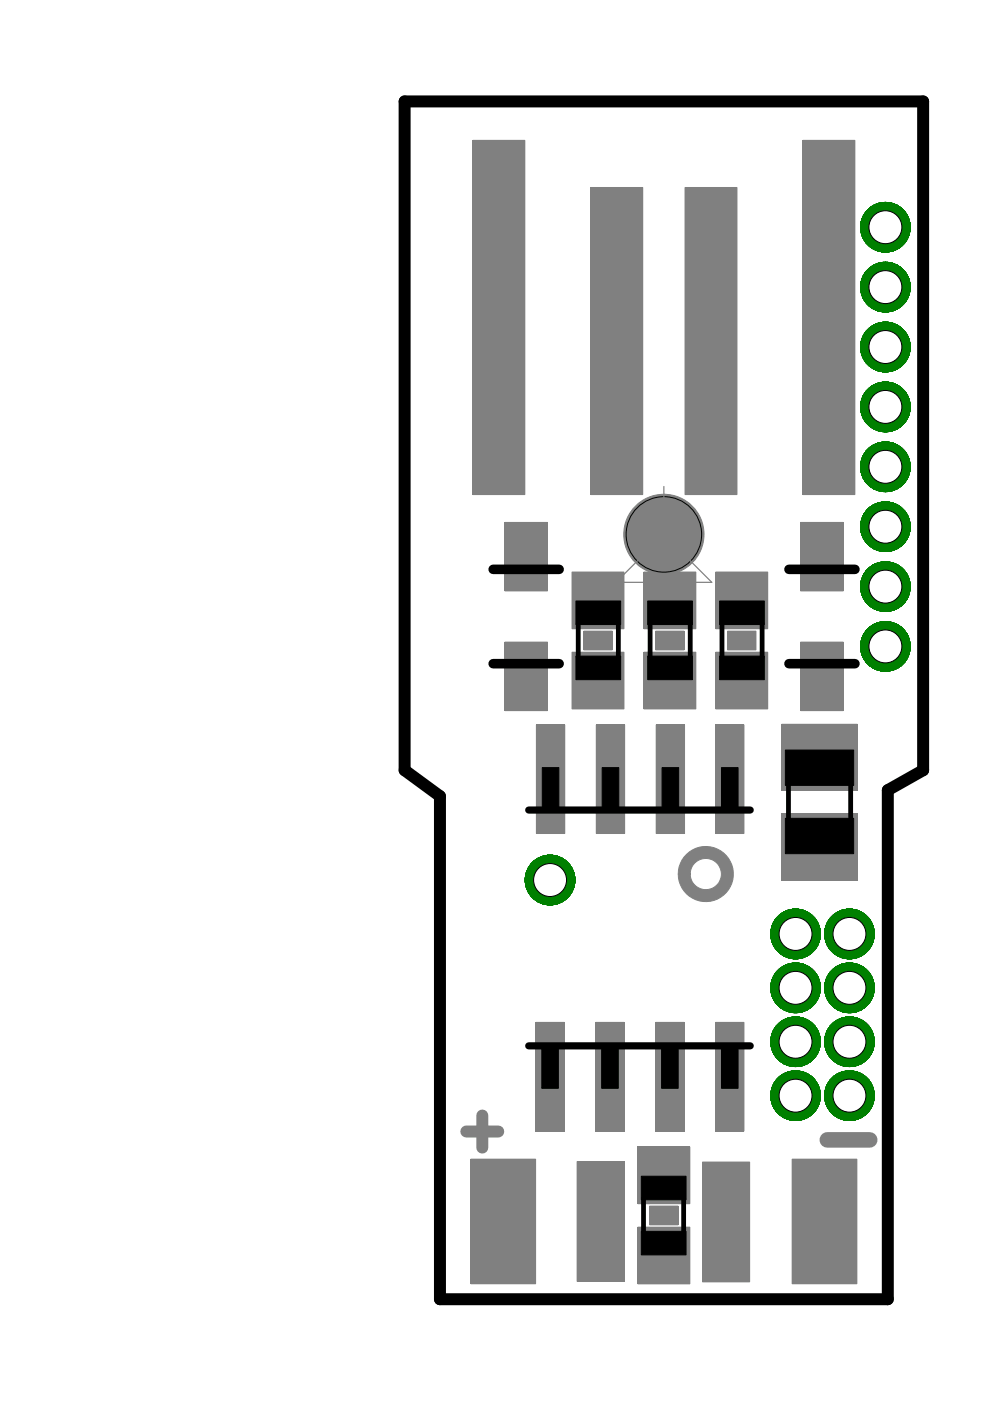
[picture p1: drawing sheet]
<svg xmlns="http://www.w3.org/2000/svg" width="210mm" height="297mm" viewBox="0 0 210 297" stroke-linecap="round" stroke-linejoin="round" font-family="sans-serif">
<circle cx="116.6" cy="186.6" r="5.2" fill="#008000" stroke="#008000" stroke-width=".21"/>
<circle cx="116.6" cy="186.6" r="3.5" fill="#fff" stroke="#000" stroke-width=".21"/>
<circle cx="187.7" cy="48.2" r="5.2" fill="#008000" stroke="#008000" stroke-width=".21"/>
<circle cx="187.7" cy="48.2" r="3.5" fill="#fff" stroke="#000" stroke-width=".21"/>
<circle cx="187.7" cy="60.9" r="5.2" fill="#008000" stroke="#008000" stroke-width=".21"/>
<circle cx="187.7" cy="60.9" r="3.5" fill="#fff" stroke="#000" stroke-width=".21"/>
<circle cx="187.7" cy="73.6" r="5.2" fill="#008000" stroke="#008000" stroke-width=".21"/>
<circle cx="187.7" cy="73.6" r="3.5" fill="#fff" stroke="#000" stroke-width=".21"/>
<circle cx="187.7" cy="86.3" r="5.2" fill="#008000" stroke="#008000" stroke-width=".21"/>
<circle cx="187.7" cy="86.3" r="3.5" fill="#fff" stroke="#000" stroke-width=".21"/>
<circle cx="187.7" cy="99" r="5.2" fill="#008000" stroke="#008000" stroke-width=".21"/>
<circle cx="187.7" cy="99" r="3.5" fill="#fff" stroke="#000" stroke-width=".21"/>
<circle cx="187.7" cy="111.7" r="5.2" fill="#008000" stroke="#008000" stroke-width=".21"/>
<circle cx="187.7" cy="111.7" r="3.5" fill="#fff" stroke="#000" stroke-width=".21"/>
<circle cx="187.7" cy="124.4" r="5.2" fill="#008000" stroke="#008000" stroke-width=".21"/>
<circle cx="187.7" cy="124.4" r="3.5" fill="#fff" stroke="#000" stroke-width=".21"/>
<circle cx="180.1" cy="232.3" r="5.2" fill="#008000" stroke="#008000" stroke-width=".21"/>
<circle cx="180.1" cy="232.3" r="3.5" fill="#fff" stroke="#000" stroke-width=".21"/>
<circle cx="168.7" cy="232.3" r="5.2" fill="#008000" stroke="#008000" stroke-width=".21"/>
<circle cx="168.7" cy="232.3" r="3.5" fill="#fff" stroke="#000" stroke-width=".21"/>
<circle cx="168.7" cy="220.9" r="5.2" fill="#008000" stroke="#008000" stroke-width=".21"/>
<circle cx="168.7" cy="220.9" r="3.5" fill="#fff" stroke="#000" stroke-width=".21"/>
<circle cx="180.1" cy="220.9" r="5.2" fill="#008000" stroke="#008000" stroke-width=".21"/>
<circle cx="180.1" cy="220.9" r="3.5" fill="#fff" stroke="#000" stroke-width=".21"/>
<circle cx="180.1" cy="209.4" r="5.2" fill="#008000" stroke="#008000" stroke-width=".21"/>
<circle cx="180.1" cy="209.4" r="3.5" fill="#fff" stroke="#000" stroke-width=".21"/>
<circle cx="168.7" cy="209.4" r="5.2" fill="#008000" stroke="#008000" stroke-width=".21"/>
<circle cx="168.7" cy="209.4" r="3.5" fill="#fff" stroke="#000" stroke-width=".21"/>
<circle cx="180.1" cy="198" r="5.2" fill="#008000" stroke="#008000" stroke-width=".21"/>
<circle cx="180.1" cy="198" r="3.5" fill="#fff" stroke="#000" stroke-width=".21"/>
<circle cx="168.7" cy="198" r="5.2" fill="#008000" stroke="#008000" stroke-width=".21"/>
<circle cx="168.7" cy="198" r="3.5" fill="#fff" stroke="#000" stroke-width=".21"/>
<circle cx="187.7" cy="137.1" r="5.2" fill="#008000" stroke="#008000" stroke-width=".21"/>
<circle cx="187.7" cy="137.1" r="3.5" fill="#fff" stroke="#000" stroke-width=".21"/>
<circle cx="116.6" cy="186.6" r="5.2" fill="#008000" stroke="#008000" stroke-width=".21"/>
<circle cx="116.6" cy="186.6" r="3.5" fill="#fff" stroke="#000" stroke-width=".21"/>
<circle cx="187.7" cy="48.2" r="5.2" fill="#008000" stroke="#008000" stroke-width=".21"/>
<circle cx="187.7" cy="48.2" r="3.5" fill="#fff" stroke="#000" stroke-width=".21"/>
<circle cx="187.7" cy="60.9" r="5.2" fill="#008000" stroke="#008000" stroke-width=".21"/>
<circle cx="187.7" cy="60.9" r="3.5" fill="#fff" stroke="#000" stroke-width=".21"/>
<circle cx="187.7" cy="73.6" r="5.2" fill="#008000" stroke="#008000" stroke-width=".21"/>
<circle cx="187.7" cy="73.6" r="3.5" fill="#fff" stroke="#000" stroke-width=".21"/>
<circle cx="187.7" cy="86.3" r="5.2" fill="#008000" stroke="#008000" stroke-width=".21"/>
<circle cx="187.7" cy="86.3" r="3.5" fill="#fff" stroke="#000" stroke-width=".21"/>
<circle cx="187.7" cy="99" r="5.2" fill="#008000" stroke="#008000" stroke-width=".21"/>
<circle cx="187.7" cy="99" r="3.5" fill="#fff" stroke="#000" stroke-width=".21"/>
<circle cx="187.7" cy="111.7" r="5.2" fill="#008000" stroke="#008000" stroke-width=".21"/>
<circle cx="187.7" cy="111.7" r="3.5" fill="#fff" stroke="#000" stroke-width=".21"/>
<circle cx="187.7" cy="124.4" r="5.2" fill="#008000" stroke="#008000" stroke-width=".21"/>
<circle cx="187.7" cy="124.4" r="3.5" fill="#fff" stroke="#000" stroke-width=".21"/>
<circle cx="180.1" cy="232.3" r="5.2" fill="#008000" stroke="#008000" stroke-width=".21"/>
<circle cx="180.1" cy="232.3" r="3.5" fill="#fff" stroke="#000" stroke-width=".21"/>
<circle cx="168.7" cy="232.3" r="5.2" fill="#008000" stroke="#008000" stroke-width=".21"/>
<circle cx="168.7" cy="232.3" r="3.5" fill="#fff" stroke="#000" stroke-width=".21"/>
<circle cx="168.7" cy="220.9" r="5.2" fill="#008000" stroke="#008000" stroke-width=".21"/>
<circle cx="168.7" cy="220.9" r="3.5" fill="#fff" stroke="#000" stroke-width=".21"/>
<circle cx="180.1" cy="220.9" r="5.2" fill="#008000" stroke="#008000" stroke-width=".21"/>
<circle cx="180.1" cy="220.9" r="3.5" fill="#fff" stroke="#000" stroke-width=".21"/>
<circle cx="180.1" cy="209.4" r="5.2" fill="#008000" stroke="#008000" stroke-width=".21"/>
<circle cx="180.1" cy="209.4" r="3.5" fill="#fff" stroke="#000" stroke-width=".21"/>
<circle cx="168.7" cy="209.4" r="5.2" fill="#008000" stroke="#008000" stroke-width=".21"/>
<circle cx="168.7" cy="209.4" r="3.5" fill="#fff" stroke="#000" stroke-width=".21"/>
<circle cx="180.1" cy="198" r="5.2" fill="#008000" stroke="#008000" stroke-width=".21"/>
<circle cx="180.1" cy="198" r="3.5" fill="#fff" stroke="#000" stroke-width=".21"/>
<circle cx="168.7" cy="198" r="5.2" fill="#008000" stroke="#008000" stroke-width=".21"/>
<circle cx="168.7" cy="198" r="3.5" fill="#fff" stroke="#000" stroke-width=".21"/>
<circle cx="187.7" cy="137.1" r="5.2" fill="#008000" stroke="#008000" stroke-width=".21"/>
<circle cx="187.7" cy="137.1" r="3.5" fill="#fff" stroke="#000" stroke-width=".21"/>
<circle cx="116.6" cy="186.6" r="5.2" fill="#008000" stroke="#008000" stroke-width=".21"/>
<circle cx="116.6" cy="186.6" r="3.5" fill="#fff" stroke="#000" stroke-width=".21"/>
<circle cx="187.7" cy="48.2" r="5.2" fill="#008000" stroke="#008000" stroke-width=".21"/>
<circle cx="187.7" cy="48.2" r="3.5" fill="#fff" stroke="#000" stroke-width=".21"/>
<circle cx="187.7" cy="60.9" r="5.2" fill="#008000" stroke="#008000" stroke-width=".21"/>
<circle cx="187.7" cy="60.9" r="3.5" fill="#fff" stroke="#000" stroke-width=".21"/>
<circle cx="187.7" cy="73.6" r="5.2" fill="#008000" stroke="#008000" stroke-width=".21"/>
<circle cx="187.7" cy="73.6" r="3.5" fill="#fff" stroke="#000" stroke-width=".21"/>
<circle cx="187.7" cy="86.3" r="5.2" fill="#008000" stroke="#008000" stroke-width=".21"/>
<circle cx="187.7" cy="86.3" r="3.5" fill="#fff" stroke="#000" stroke-width=".21"/>
<circle cx="187.7" cy="99" r="5.2" fill="#008000" stroke="#008000" stroke-width=".21"/>
<circle cx="187.7" cy="99" r="3.5" fill="#fff" stroke="#000" stroke-width=".21"/>
<circle cx="187.7" cy="111.7" r="5.2" fill="#008000" stroke="#008000" stroke-width=".21"/>
<circle cx="187.7" cy="111.7" r="3.5" fill="#fff" stroke="#000" stroke-width=".21"/>
<circle cx="187.7" cy="124.4" r="5.2" fill="#008000" stroke="#008000" stroke-width=".21"/>
<circle cx="187.7" cy="124.4" r="3.5" fill="#fff" stroke="#000" stroke-width=".21"/>
<circle cx="180.1" cy="232.3" r="5.2" fill="#008000" stroke="#008000" stroke-width=".21"/>
<circle cx="180.1" cy="232.3" r="3.5" fill="#fff" stroke="#000" stroke-width=".21"/>
<circle cx="168.7" cy="232.3" r="5.2" fill="#008000" stroke="#008000" stroke-width=".21"/>
<circle cx="168.7" cy="232.3" r="3.5" fill="#fff" stroke="#000" stroke-width=".21"/>
<circle cx="168.7" cy="220.9" r="5.2" fill="#008000" stroke="#008000" stroke-width=".21"/>
<circle cx="168.7" cy="220.9" r="3.5" fill="#fff" stroke="#000" stroke-width=".21"/>
<circle cx="180.1" cy="220.9" r="5.2" fill="#008000" stroke="#008000" stroke-width=".21"/>
<circle cx="180.1" cy="220.9" r="3.5" fill="#fff" stroke="#000" stroke-width=".21"/>
<circle cx="180.1" cy="209.4" r="5.2" fill="#008000" stroke="#008000" stroke-width=".21"/>
<circle cx="180.1" cy="209.4" r="3.5" fill="#fff" stroke="#000" stroke-width=".21"/>
<circle cx="168.7" cy="209.4" r="5.2" fill="#008000" stroke="#008000" stroke-width=".21"/>
<circle cx="168.7" cy="209.4" r="3.5" fill="#fff" stroke="#000" stroke-width=".21"/>
<circle cx="180.1" cy="198" r="5.2" fill="#008000" stroke="#008000" stroke-width=".21"/>
<circle cx="180.1" cy="198" r="3.5" fill="#fff" stroke="#000" stroke-width=".21"/>
<circle cx="168.7" cy="198" r="5.2" fill="#008000" stroke="#008000" stroke-width=".21"/>
<circle cx="168.7" cy="198" r="3.5" fill="#fff" stroke="#000" stroke-width=".21"/>
<circle cx="187.7" cy="137.1" r="5.2" fill="#008000" stroke="#008000" stroke-width=".21"/>
<circle cx="187.7" cy="137.1" r="3.5" fill="#fff" stroke="#000" stroke-width=".21"/>
<circle cx="116.6" cy="186.6" r="5.2" fill="#008000" stroke="#008000" stroke-width=".21"/>
<circle cx="116.6" cy="186.6" r="3.5" fill="#fff" stroke="#000" stroke-width=".21"/>
<circle cx="187.7" cy="48.2" r="5.2" fill="#008000" stroke="#008000" stroke-width=".21"/>
<circle cx="187.7" cy="48.2" r="3.5" fill="#fff" stroke="#000" stroke-width=".21"/>
<circle cx="187.7" cy="60.9" r="5.2" fill="#008000" stroke="#008000" stroke-width=".21"/>
<circle cx="187.7" cy="60.9" r="3.5" fill="#fff" stroke="#000" stroke-width=".21"/>
<circle cx="187.7" cy="73.6" r="5.2" fill="#008000" stroke="#008000" stroke-width=".21"/>
<circle cx="187.7" cy="73.6" r="3.5" fill="#fff" stroke="#000" stroke-width=".21"/>
<circle cx="187.7" cy="86.3" r="5.2" fill="#008000" stroke="#008000" stroke-width=".21"/>
<circle cx="187.7" cy="86.3" r="3.5" fill="#fff" stroke="#000" stroke-width=".21"/>
<circle cx="187.7" cy="99" r="5.2" fill="#008000" stroke="#008000" stroke-width=".21"/>
<circle cx="187.7" cy="99" r="3.5" fill="#fff" stroke="#000" stroke-width=".21"/>
<circle cx="187.7" cy="111.7" r="5.2" fill="#008000" stroke="#008000" stroke-width=".21"/>
<circle cx="187.7" cy="111.7" r="3.5" fill="#fff" stroke="#000" stroke-width=".21"/>
<circle cx="187.7" cy="124.4" r="5.2" fill="#008000" stroke="#008000" stroke-width=".21"/>
<circle cx="187.7" cy="124.4" r="3.5" fill="#fff" stroke="#000" stroke-width=".21"/>
<circle cx="180.1" cy="232.3" r="5.2" fill="#008000" stroke="#008000" stroke-width=".21"/>
<circle cx="180.1" cy="232.3" r="3.5" fill="#fff" stroke="#000" stroke-width=".21"/>
<circle cx="168.7" cy="232.3" r="5.2" fill="#008000" stroke="#008000" stroke-width=".21"/>
<circle cx="168.7" cy="232.3" r="3.5" fill="#fff" stroke="#000" stroke-width=".21"/>
<circle cx="168.7" cy="220.9" r="5.2" fill="#008000" stroke="#008000" stroke-width=".21"/>
<circle cx="168.7" cy="220.9" r="3.5" fill="#fff" stroke="#000" stroke-width=".21"/>
<circle cx="180.1" cy="220.9" r="5.2" fill="#008000" stroke="#008000" stroke-width=".21"/>
<circle cx="180.1" cy="220.9" r="3.5" fill="#fff" stroke="#000" stroke-width=".21"/>
<circle cx="180.1" cy="209.4" r="5.2" fill="#008000" stroke="#008000" stroke-width=".21"/>
<circle cx="180.1" cy="209.4" r="3.5" fill="#fff" stroke="#000" stroke-width=".21"/>
<circle cx="168.7" cy="209.4" r="5.2" fill="#008000" stroke="#008000" stroke-width=".21"/>
<circle cx="168.7" cy="209.4" r="3.5" fill="#fff" stroke="#000" stroke-width=".21"/>
<circle cx="180.1" cy="198" r="5.2" fill="#008000" stroke="#008000" stroke-width=".21"/>
<circle cx="180.1" cy="198" r="3.5" fill="#fff" stroke="#000" stroke-width=".21"/>
<circle cx="168.7" cy="198" r="5.2" fill="#008000" stroke="#008000" stroke-width=".21"/>
<circle cx="168.7" cy="198" r="3.5" fill="#fff" stroke="#000" stroke-width=".21"/>
<circle cx="187.7" cy="137.1" r="5.2" fill="#008000" stroke="#008000" stroke-width=".21"/>
<circle cx="187.7" cy="137.1" r="3.5" fill="#fff" stroke="#000" stroke-width=".21"/>
<circle cx="116.6" cy="186.6" r="5.2" fill="#008000" stroke="#008000" stroke-width=".21"/>
<circle cx="116.6" cy="186.6" r="3.5" fill="#fff" stroke="#000" stroke-width=".21"/>
<circle cx="187.7" cy="48.2" r="5.2" fill="#008000" stroke="#008000" stroke-width=".21"/>
<circle cx="187.7" cy="48.2" r="3.5" fill="#fff" stroke="#000" stroke-width=".21"/>
<circle cx="187.7" cy="60.9" r="5.2" fill="#008000" stroke="#008000" stroke-width=".21"/>
<circle cx="187.7" cy="60.9" r="3.5" fill="#fff" stroke="#000" stroke-width=".21"/>
<circle cx="187.7" cy="73.6" r="5.2" fill="#008000" stroke="#008000" stroke-width=".21"/>
<circle cx="187.7" cy="73.6" r="3.5" fill="#fff" stroke="#000" stroke-width=".21"/>
<circle cx="187.7" cy="86.3" r="5.2" fill="#008000" stroke="#008000" stroke-width=".21"/>
<circle cx="187.7" cy="86.3" r="3.5" fill="#fff" stroke="#000" stroke-width=".21"/>
<circle cx="187.7" cy="99" r="5.2" fill="#008000" stroke="#008000" stroke-width=".21"/>
<circle cx="187.7" cy="99" r="3.5" fill="#fff" stroke="#000" stroke-width=".21"/>
<circle cx="187.7" cy="111.7" r="5.2" fill="#008000" stroke="#008000" stroke-width=".21"/>
<circle cx="187.7" cy="111.7" r="3.5" fill="#fff" stroke="#000" stroke-width=".21"/>
<circle cx="187.7" cy="124.4" r="5.2" fill="#008000" stroke="#008000" stroke-width=".21"/>
<circle cx="187.7" cy="124.4" r="3.5" fill="#fff" stroke="#000" stroke-width=".21"/>
<circle cx="180.1" cy="232.3" r="5.2" fill="#008000" stroke="#008000" stroke-width=".21"/>
<circle cx="180.1" cy="232.3" r="3.5" fill="#fff" stroke="#000" stroke-width=".21"/>
<circle cx="168.7" cy="232.3" r="5.2" fill="#008000" stroke="#008000" stroke-width=".21"/>
<circle cx="168.7" cy="232.3" r="3.5" fill="#fff" stroke="#000" stroke-width=".21"/>
<circle cx="168.7" cy="220.9" r="5.2" fill="#008000" stroke="#008000" stroke-width=".21"/>
<circle cx="168.7" cy="220.9" r="3.5" fill="#fff" stroke="#000" stroke-width=".21"/>
<circle cx="180.1" cy="220.9" r="5.2" fill="#008000" stroke="#008000" stroke-width=".21"/>
<circle cx="180.1" cy="220.9" r="3.5" fill="#fff" stroke="#000" stroke-width=".21"/>
<circle cx="180.1" cy="209.4" r="5.2" fill="#008000" stroke="#008000" stroke-width=".21"/>
<circle cx="180.1" cy="209.4" r="3.5" fill="#fff" stroke="#000" stroke-width=".21"/>
<circle cx="168.7" cy="209.4" r="5.2" fill="#008000" stroke="#008000" stroke-width=".21"/>
<circle cx="168.7" cy="209.4" r="3.5" fill="#fff" stroke="#000" stroke-width=".21"/>
<circle cx="180.1" cy="198" r="5.2" fill="#008000" stroke="#008000" stroke-width=".21"/>
<circle cx="180.1" cy="198" r="3.5" fill="#fff" stroke="#000" stroke-width=".21"/>
<circle cx="168.7" cy="198" r="5.2" fill="#008000" stroke="#008000" stroke-width=".21"/>
<circle cx="168.7" cy="198" r="3.5" fill="#fff" stroke="#000" stroke-width=".21"/>
<circle cx="187.7" cy="137.1" r="5.2" fill="#008000" stroke="#008000" stroke-width=".21"/>
<circle cx="187.7" cy="137.1" r="3.5" fill="#fff" stroke="#000" stroke-width=".21"/>
<circle cx="116.6" cy="186.6" r="5.2" fill="#008000" stroke="#008000" stroke-width=".21"/>
<circle cx="116.6" cy="186.6" r="3.5" fill="#fff" stroke="#000" stroke-width=".21"/>
<circle cx="187.7" cy="48.2" r="5.2" fill="#008000" stroke="#008000" stroke-width=".21"/>
<circle cx="187.7" cy="48.2" r="3.5" fill="#fff" stroke="#000" stroke-width=".21"/>
<circle cx="187.7" cy="60.9" r="5.2" fill="#008000" stroke="#008000" stroke-width=".21"/>
<circle cx="187.7" cy="60.9" r="3.5" fill="#fff" stroke="#000" stroke-width=".21"/>
<circle cx="187.7" cy="73.6" r="5.2" fill="#008000" stroke="#008000" stroke-width=".21"/>
<circle cx="187.7" cy="73.6" r="3.5" fill="#fff" stroke="#000" stroke-width=".21"/>
<circle cx="187.7" cy="86.3" r="5.2" fill="#008000" stroke="#008000" stroke-width=".21"/>
<circle cx="187.7" cy="86.3" r="3.5" fill="#fff" stroke="#000" stroke-width=".21"/>
<circle cx="187.7" cy="99" r="5.2" fill="#008000" stroke="#008000" stroke-width=".21"/>
<circle cx="187.7" cy="99" r="3.5" fill="#fff" stroke="#000" stroke-width=".21"/>
<circle cx="187.7" cy="111.7" r="5.2" fill="#008000" stroke="#008000" stroke-width=".21"/>
<circle cx="187.7" cy="111.7" r="3.5" fill="#fff" stroke="#000" stroke-width=".21"/>
<circle cx="187.7" cy="124.4" r="5.2" fill="#008000" stroke="#008000" stroke-width=".21"/>
<circle cx="187.7" cy="124.4" r="3.5" fill="#fff" stroke="#000" stroke-width=".21"/>
<circle cx="180.1" cy="232.3" r="5.2" fill="#008000" stroke="#008000" stroke-width=".21"/>
<circle cx="180.1" cy="232.3" r="3.5" fill="#fff" stroke="#000" stroke-width=".21"/>
<circle cx="168.7" cy="232.3" r="5.2" fill="#008000" stroke="#008000" stroke-width=".21"/>
<circle cx="168.7" cy="232.3" r="3.5" fill="#fff" stroke="#000" stroke-width=".21"/>
<circle cx="168.7" cy="220.9" r="5.2" fill="#008000" stroke="#008000" stroke-width=".21"/>
<circle cx="168.7" cy="220.9" r="3.5" fill="#fff" stroke="#000" stroke-width=".21"/>
<circle cx="180.1" cy="220.9" r="5.2" fill="#008000" stroke="#008000" stroke-width=".21"/>
<circle cx="180.1" cy="220.9" r="3.5" fill="#fff" stroke="#000" stroke-width=".21"/>
<circle cx="180.1" cy="209.4" r="5.2" fill="#008000" stroke="#008000" stroke-width=".21"/>
<circle cx="180.1" cy="209.4" r="3.5" fill="#fff" stroke="#000" stroke-width=".21"/>
<circle cx="168.7" cy="209.4" r="5.2" fill="#008000" stroke="#008000" stroke-width=".21"/>
<circle cx="168.7" cy="209.4" r="3.5" fill="#fff" stroke="#000" stroke-width=".21"/>
<circle cx="180.1" cy="198" r="5.2" fill="#008000" stroke="#008000" stroke-width=".21"/>
<circle cx="180.1" cy="198" r="3.5" fill="#fff" stroke="#000" stroke-width=".21"/>
<circle cx="168.7" cy="198" r="5.2" fill="#008000" stroke="#008000" stroke-width=".21"/>
<circle cx="168.7" cy="198" r="3.5" fill="#fff" stroke="#000" stroke-width=".21"/>
<circle cx="187.7" cy="137.1" r="5.2" fill="#008000" stroke="#008000" stroke-width=".21"/>
<circle cx="187.7" cy="137.1" r="3.5" fill="#fff" stroke="#000" stroke-width=".21"/>
<circle cx="116.6" cy="186.6" r="5.2" fill="#008000" stroke="#008000" stroke-width=".21"/>
<circle cx="116.6" cy="186.6" r="3.5" fill="#fff" stroke="#000" stroke-width=".21"/>
<circle cx="187.7" cy="48.2" r="5.2" fill="#008000" stroke="#008000" stroke-width=".21"/>
<circle cx="187.7" cy="48.2" r="3.5" fill="#fff" stroke="#000" stroke-width=".21"/>
<circle cx="187.7" cy="60.9" r="5.2" fill="#008000" stroke="#008000" stroke-width=".21"/>
<circle cx="187.7" cy="60.9" r="3.5" fill="#fff" stroke="#000" stroke-width=".21"/>
<circle cx="187.7" cy="73.6" r="5.2" fill="#008000" stroke="#008000" stroke-width=".21"/>
<circle cx="187.7" cy="73.6" r="3.5" fill="#fff" stroke="#000" stroke-width=".21"/>
<circle cx="187.7" cy="86.3" r="5.2" fill="#008000" stroke="#008000" stroke-width=".21"/>
<circle cx="187.7" cy="86.3" r="3.5" fill="#fff" stroke="#000" stroke-width=".21"/>
<circle cx="187.7" cy="99" r="5.2" fill="#008000" stroke="#008000" stroke-width=".21"/>
<circle cx="187.7" cy="99" r="3.5" fill="#fff" stroke="#000" stroke-width=".21"/>
<circle cx="187.7" cy="111.7" r="5.2" fill="#008000" stroke="#008000" stroke-width=".21"/>
<circle cx="187.7" cy="111.7" r="3.5" fill="#fff" stroke="#000" stroke-width=".21"/>
<circle cx="187.7" cy="124.4" r="5.2" fill="#008000" stroke="#008000" stroke-width=".21"/>
<circle cx="187.7" cy="124.4" r="3.5" fill="#fff" stroke="#000" stroke-width=".21"/>
<circle cx="180.1" cy="232.3" r="5.2" fill="#008000" stroke="#008000" stroke-width=".21"/>
<circle cx="180.1" cy="232.3" r="3.5" fill="#fff" stroke="#000" stroke-width=".21"/>
<circle cx="168.7" cy="232.3" r="5.2" fill="#008000" stroke="#008000" stroke-width=".21"/>
<circle cx="168.7" cy="232.3" r="3.5" fill="#fff" stroke="#000" stroke-width=".21"/>
<circle cx="168.7" cy="220.9" r="5.2" fill="#008000" stroke="#008000" stroke-width=".21"/>
<circle cx="168.7" cy="220.9" r="3.5" fill="#fff" stroke="#000" stroke-width=".21"/>
<circle cx="180.1" cy="220.9" r="5.2" fill="#008000" stroke="#008000" stroke-width=".21"/>
<circle cx="180.1" cy="220.9" r="3.5" fill="#fff" stroke="#000" stroke-width=".21"/>
<circle cx="180.1" cy="209.4" r="5.2" fill="#008000" stroke="#008000" stroke-width=".21"/>
<circle cx="180.1" cy="209.4" r="3.5" fill="#fff" stroke="#000" stroke-width=".21"/>
<circle cx="168.7" cy="209.4" r="5.2" fill="#008000" stroke="#008000" stroke-width=".21"/>
<circle cx="168.7" cy="209.4" r="3.5" fill="#fff" stroke="#000" stroke-width=".21"/>
<circle cx="180.1" cy="198" r="5.2" fill="#008000" stroke="#008000" stroke-width=".21"/>
<circle cx="180.1" cy="198" r="3.5" fill="#fff" stroke="#000" stroke-width=".21"/>
<circle cx="168.7" cy="198" r="5.2" fill="#008000" stroke="#008000" stroke-width=".21"/>
<circle cx="168.7" cy="198" r="3.5" fill="#fff" stroke="#000" stroke-width=".21"/>
<circle cx="187.7" cy="137.1" r="5.2" fill="#008000" stroke="#008000" stroke-width=".21"/>
<circle cx="187.7" cy="137.1" r="3.5" fill="#fff" stroke="#000" stroke-width=".21"/>
<circle cx="116.6" cy="186.6" r="5.2" fill="#008000" stroke="#008000" stroke-width=".21"/>
<circle cx="116.6" cy="186.6" r="3.5" fill="#fff" stroke="#000" stroke-width=".21"/>
<circle cx="187.7" cy="48.2" r="5.2" fill="#008000" stroke="#008000" stroke-width=".21"/>
<circle cx="187.7" cy="48.2" r="3.5" fill="#fff" stroke="#000" stroke-width=".21"/>
<circle cx="187.7" cy="60.9" r="5.2" fill="#008000" stroke="#008000" stroke-width=".21"/>
<circle cx="187.7" cy="60.9" r="3.5" fill="#fff" stroke="#000" stroke-width=".21"/>
<circle cx="187.7" cy="73.6" r="5.2" fill="#008000" stroke="#008000" stroke-width=".21"/>
<circle cx="187.7" cy="73.6" r="3.5" fill="#fff" stroke="#000" stroke-width=".21"/>
<circle cx="187.7" cy="86.3" r="5.2" fill="#008000" stroke="#008000" stroke-width=".21"/>
<circle cx="187.7" cy="86.3" r="3.5" fill="#fff" stroke="#000" stroke-width=".21"/>
<circle cx="187.7" cy="99" r="5.2" fill="#008000" stroke="#008000" stroke-width=".21"/>
<circle cx="187.7" cy="99" r="3.5" fill="#fff" stroke="#000" stroke-width=".21"/>
<circle cx="187.7" cy="111.7" r="5.2" fill="#008000" stroke="#008000" stroke-width=".21"/>
<circle cx="187.7" cy="111.7" r="3.5" fill="#fff" stroke="#000" stroke-width=".21"/>
<circle cx="187.7" cy="124.4" r="5.2" fill="#008000" stroke="#008000" stroke-width=".21"/>
<circle cx="187.7" cy="124.4" r="3.5" fill="#fff" stroke="#000" stroke-width=".21"/>
<circle cx="180.1" cy="232.3" r="5.2" fill="#008000" stroke="#008000" stroke-width=".21"/>
<circle cx="180.1" cy="232.3" r="3.5" fill="#fff" stroke="#000" stroke-width=".21"/>
<circle cx="168.7" cy="232.3" r="5.2" fill="#008000" stroke="#008000" stroke-width=".21"/>
<circle cx="168.7" cy="232.3" r="3.5" fill="#fff" stroke="#000" stroke-width=".21"/>
<circle cx="168.7" cy="220.9" r="5.2" fill="#008000" stroke="#008000" stroke-width=".21"/>
<circle cx="168.7" cy="220.9" r="3.5" fill="#fff" stroke="#000" stroke-width=".21"/>
<circle cx="180.1" cy="220.9" r="5.2" fill="#008000" stroke="#008000" stroke-width=".21"/>
<circle cx="180.1" cy="220.9" r="3.5" fill="#fff" stroke="#000" stroke-width=".21"/>
<circle cx="180.1" cy="209.4" r="5.2" fill="#008000" stroke="#008000" stroke-width=".21"/>
<circle cx="180.1" cy="209.4" r="3.5" fill="#fff" stroke="#000" stroke-width=".21"/>
<circle cx="168.7" cy="209.4" r="5.2" fill="#008000" stroke="#008000" stroke-width=".21"/>
<circle cx="168.7" cy="209.4" r="3.5" fill="#fff" stroke="#000" stroke-width=".21"/>
<circle cx="180.1" cy="198" r="5.2" fill="#008000" stroke="#008000" stroke-width=".21"/>
<circle cx="180.1" cy="198" r="3.5" fill="#fff" stroke="#000" stroke-width=".21"/>
<circle cx="168.7" cy="198" r="5.2" fill="#008000" stroke="#008000" stroke-width=".21"/>
<circle cx="168.7" cy="198" r="3.5" fill="#fff" stroke="#000" stroke-width=".21"/>
<circle cx="187.7" cy="137.1" r="5.2" fill="#008000" stroke="#008000" stroke-width=".21"/>
<circle cx="187.7" cy="137.1" r="3.5" fill="#fff" stroke="#000" stroke-width=".21"/>
<circle cx="116.6" cy="186.6" r="5.2" fill="#008000" stroke="#008000" stroke-width=".21"/>
<circle cx="116.6" cy="186.6" r="3.5" fill="#fff" stroke="#000" stroke-width=".21"/>
<circle cx="187.7" cy="48.2" r="5.2" fill="#008000" stroke="#008000" stroke-width=".21"/>
<circle cx="187.7" cy="48.2" r="3.5" fill="#fff" stroke="#000" stroke-width=".21"/>
<circle cx="187.7" cy="60.9" r="5.2" fill="#008000" stroke="#008000" stroke-width=".21"/>
<circle cx="187.7" cy="60.9" r="3.5" fill="#fff" stroke="#000" stroke-width=".21"/>
<circle cx="187.7" cy="73.6" r="5.2" fill="#008000" stroke="#008000" stroke-width=".21"/>
<circle cx="187.7" cy="73.6" r="3.5" fill="#fff" stroke="#000" stroke-width=".21"/>
<circle cx="187.7" cy="86.3" r="5.2" fill="#008000" stroke="#008000" stroke-width=".21"/>
<circle cx="187.7" cy="86.3" r="3.5" fill="#fff" stroke="#000" stroke-width=".21"/>
<circle cx="187.7" cy="99" r="5.2" fill="#008000" stroke="#008000" stroke-width=".21"/>
<circle cx="187.7" cy="99" r="3.5" fill="#fff" stroke="#000" stroke-width=".21"/>
<circle cx="187.7" cy="111.7" r="5.2" fill="#008000" stroke="#008000" stroke-width=".21"/>
<circle cx="187.7" cy="111.7" r="3.5" fill="#fff" stroke="#000" stroke-width=".21"/>
<circle cx="187.7" cy="124.4" r="5.2" fill="#008000" stroke="#008000" stroke-width=".21"/>
<circle cx="187.7" cy="124.4" r="3.5" fill="#fff" stroke="#000" stroke-width=".21"/>
<circle cx="180.1" cy="232.3" r="5.2" fill="#008000" stroke="#008000" stroke-width=".21"/>
<circle cx="180.1" cy="232.3" r="3.5" fill="#fff" stroke="#000" stroke-width=".21"/>
<circle cx="168.7" cy="232.3" r="5.2" fill="#008000" stroke="#008000" stroke-width=".21"/>
<circle cx="168.7" cy="232.3" r="3.5" fill="#fff" stroke="#000" stroke-width=".21"/>
<circle cx="168.7" cy="220.9" r="5.2" fill="#008000" stroke="#008000" stroke-width=".21"/>
<circle cx="168.7" cy="220.9" r="3.5" fill="#fff" stroke="#000" stroke-width=".21"/>
<circle cx="180.1" cy="220.9" r="5.2" fill="#008000" stroke="#008000" stroke-width=".21"/>
<circle cx="180.1" cy="220.9" r="3.5" fill="#fff" stroke="#000" stroke-width=".21"/>
<circle cx="180.1" cy="209.4" r="5.2" fill="#008000" stroke="#008000" stroke-width=".21"/>
<circle cx="180.1" cy="209.4" r="3.5" fill="#fff" stroke="#000" stroke-width=".21"/>
<circle cx="168.7" cy="209.4" r="5.2" fill="#008000" stroke="#008000" stroke-width=".21"/>
<circle cx="168.7" cy="209.4" r="3.5" fill="#fff" stroke="#000" stroke-width=".21"/>
<circle cx="180.1" cy="198" r="5.2" fill="#008000" stroke="#008000" stroke-width=".21"/>
<circle cx="180.1" cy="198" r="3.5" fill="#fff" stroke="#000" stroke-width=".21"/>
<circle cx="168.7" cy="198" r="5.2" fill="#008000" stroke="#008000" stroke-width=".21"/>
<circle cx="168.7" cy="198" r="3.5" fill="#fff" stroke="#000" stroke-width=".21"/>
<circle cx="187.7" cy="137.1" r="5.2" fill="#008000" stroke="#008000" stroke-width=".21"/>
<circle cx="187.7" cy="137.1" r="3.5" fill="#fff" stroke="#000" stroke-width=".21"/>
<circle cx="116.6" cy="186.6" r="5.2" fill="#008000" stroke="#008000" stroke-width=".21"/>
<circle cx="116.6" cy="186.6" r="3.5" fill="#fff" stroke="#000" stroke-width=".21"/>
<circle cx="187.7" cy="48.2" r="5.2" fill="#008000" stroke="#008000" stroke-width=".21"/>
<circle cx="187.7" cy="48.2" r="3.5" fill="#fff" stroke="#000" stroke-width=".21"/>
<circle cx="187.7" cy="60.9" r="5.2" fill="#008000" stroke="#008000" stroke-width=".21"/>
<circle cx="187.7" cy="60.9" r="3.5" fill="#fff" stroke="#000" stroke-width=".21"/>
<circle cx="187.7" cy="73.6" r="5.2" fill="#008000" stroke="#008000" stroke-width=".21"/>
<circle cx="187.7" cy="73.6" r="3.5" fill="#fff" stroke="#000" stroke-width=".21"/>
<circle cx="187.7" cy="86.3" r="5.2" fill="#008000" stroke="#008000" stroke-width=".21"/>
<circle cx="187.7" cy="86.3" r="3.5" fill="#fff" stroke="#000" stroke-width=".21"/>
<circle cx="187.7" cy="99" r="5.2" fill="#008000" stroke="#008000" stroke-width=".21"/>
<circle cx="187.7" cy="99" r="3.5" fill="#fff" stroke="#000" stroke-width=".21"/>
<circle cx="187.7" cy="111.7" r="5.2" fill="#008000" stroke="#008000" stroke-width=".21"/>
<circle cx="187.7" cy="111.7" r="3.5" fill="#fff" stroke="#000" stroke-width=".21"/>
<circle cx="187.7" cy="124.4" r="5.2" fill="#008000" stroke="#008000" stroke-width=".21"/>
<circle cx="187.7" cy="124.4" r="3.5" fill="#fff" stroke="#000" stroke-width=".21"/>
<circle cx="180.1" cy="232.3" r="5.2" fill="#008000" stroke="#008000" stroke-width=".21"/>
<circle cx="180.1" cy="232.3" r="3.5" fill="#fff" stroke="#000" stroke-width=".21"/>
<circle cx="168.7" cy="232.3" r="5.2" fill="#008000" stroke="#008000" stroke-width=".21"/>
<circle cx="168.7" cy="232.3" r="3.5" fill="#fff" stroke="#000" stroke-width=".21"/>
<circle cx="168.7" cy="220.9" r="5.2" fill="#008000" stroke="#008000" stroke-width=".21"/>
<circle cx="168.7" cy="220.9" r="3.5" fill="#fff" stroke="#000" stroke-width=".21"/>
<circle cx="180.1" cy="220.9" r="5.2" fill="#008000" stroke="#008000" stroke-width=".21"/>
<circle cx="180.1" cy="220.9" r="3.5" fill="#fff" stroke="#000" stroke-width=".21"/>
<circle cx="180.1" cy="209.4" r="5.2" fill="#008000" stroke="#008000" stroke-width=".21"/>
<circle cx="180.1" cy="209.4" r="3.5" fill="#fff" stroke="#000" stroke-width=".21"/>
<circle cx="168.7" cy="209.4" r="5.2" fill="#008000" stroke="#008000" stroke-width=".21"/>
<circle cx="168.7" cy="209.4" r="3.5" fill="#fff" stroke="#000" stroke-width=".21"/>
<circle cx="180.1" cy="198" r="5.2" fill="#008000" stroke="#008000" stroke-width=".21"/>
<circle cx="180.1" cy="198" r="3.5" fill="#fff" stroke="#000" stroke-width=".21"/>
<circle cx="168.7" cy="198" r="5.2" fill="#008000" stroke="#008000" stroke-width=".21"/>
<circle cx="168.7" cy="198" r="3.5" fill="#fff" stroke="#000" stroke-width=".21"/>
<circle cx="187.7" cy="137.1" r="5.2" fill="#008000" stroke="#008000" stroke-width=".21"/>
<circle cx="187.7" cy="137.1" r="3.5" fill="#fff" stroke="#000" stroke-width=".21"/>
<circle cx="116.6" cy="186.6" r="5.2" fill="#008000" stroke="#008000" stroke-width=".21"/>
<circle cx="116.6" cy="186.6" r="3.5" fill="#fff" stroke="#000" stroke-width=".21"/>
<circle cx="187.7" cy="48.2" r="5.2" fill="#008000" stroke="#008000" stroke-width=".21"/>
<circle cx="187.7" cy="48.2" r="3.5" fill="#fff" stroke="#000" stroke-width=".21"/>
<circle cx="187.7" cy="60.9" r="5.2" fill="#008000" stroke="#008000" stroke-width=".21"/>
<circle cx="187.7" cy="60.9" r="3.5" fill="#fff" stroke="#000" stroke-width=".21"/>
<circle cx="187.7" cy="73.6" r="5.2" fill="#008000" stroke="#008000" stroke-width=".21"/>
<circle cx="187.7" cy="73.6" r="3.5" fill="#fff" stroke="#000" stroke-width=".21"/>
<circle cx="187.7" cy="86.3" r="5.2" fill="#008000" stroke="#008000" stroke-width=".21"/>
<circle cx="187.7" cy="86.3" r="3.5" fill="#fff" stroke="#000" stroke-width=".21"/>
<circle cx="187.7" cy="99" r="5.2" fill="#008000" stroke="#008000" stroke-width=".21"/>
<circle cx="187.7" cy="99" r="3.5" fill="#fff" stroke="#000" stroke-width=".21"/>
<circle cx="187.7" cy="111.7" r="5.2" fill="#008000" stroke="#008000" stroke-width=".21"/>
<circle cx="187.7" cy="111.7" r="3.5" fill="#fff" stroke="#000" stroke-width=".21"/>
<circle cx="187.7" cy="124.4" r="5.2" fill="#008000" stroke="#008000" stroke-width=".21"/>
<circle cx="187.7" cy="124.4" r="3.5" fill="#fff" stroke="#000" stroke-width=".21"/>
<circle cx="180.1" cy="232.3" r="5.2" fill="#008000" stroke="#008000" stroke-width=".21"/>
<circle cx="180.1" cy="232.3" r="3.5" fill="#fff" stroke="#000" stroke-width=".21"/>
<circle cx="168.7" cy="232.3" r="5.2" fill="#008000" stroke="#008000" stroke-width=".21"/>
<circle cx="168.7" cy="232.3" r="3.5" fill="#fff" stroke="#000" stroke-width=".21"/>
<circle cx="168.7" cy="220.9" r="5.2" fill="#008000" stroke="#008000" stroke-width=".21"/>
<circle cx="168.7" cy="220.9" r="3.5" fill="#fff" stroke="#000" stroke-width=".21"/>
<circle cx="180.1" cy="220.9" r="5.2" fill="#008000" stroke="#008000" stroke-width=".21"/>
<circle cx="180.1" cy="220.9" r="3.5" fill="#fff" stroke="#000" stroke-width=".21"/>
<circle cx="180.1" cy="209.4" r="5.2" fill="#008000" stroke="#008000" stroke-width=".21"/>
<circle cx="180.1" cy="209.4" r="3.5" fill="#fff" stroke="#000" stroke-width=".21"/>
<circle cx="168.7" cy="209.4" r="5.2" fill="#008000" stroke="#008000" stroke-width=".21"/>
<circle cx="168.7" cy="209.4" r="3.5" fill="#fff" stroke="#000" stroke-width=".21"/>
<circle cx="180.1" cy="198" r="5.2" fill="#008000" stroke="#008000" stroke-width=".21"/>
<circle cx="180.1" cy="198" r="3.5" fill="#fff" stroke="#000" stroke-width=".21"/>
<circle cx="168.7" cy="198" r="5.2" fill="#008000" stroke="#008000" stroke-width=".21"/>
<circle cx="168.7" cy="198" r="3.5" fill="#fff" stroke="#000" stroke-width=".21"/>
<circle cx="187.7" cy="137.1" r="5.2" fill="#008000" stroke="#008000" stroke-width=".21"/>
<circle cx="187.7" cy="137.1" r="3.5" fill="#fff" stroke="#000" stroke-width=".21"/>
<circle cx="116.6" cy="186.6" r="5.2" fill="#008000" stroke="#008000" stroke-width=".21"/>
<circle cx="116.6" cy="186.6" r="3.5" fill="#fff" stroke="#000" stroke-width=".21"/>
<circle cx="187.7" cy="48.2" r="5.2" fill="#008000" stroke="#008000" stroke-width=".21"/>
<circle cx="187.7" cy="48.2" r="3.5" fill="#fff" stroke="#000" stroke-width=".21"/>
<circle cx="187.7" cy="60.9" r="5.2" fill="#008000" stroke="#008000" stroke-width=".21"/>
<circle cx="187.7" cy="60.9" r="3.5" fill="#fff" stroke="#000" stroke-width=".21"/>
<circle cx="187.7" cy="73.6" r="5.2" fill="#008000" stroke="#008000" stroke-width=".21"/>
<circle cx="187.7" cy="73.6" r="3.5" fill="#fff" stroke="#000" stroke-width=".21"/>
<circle cx="187.7" cy="86.3" r="5.2" fill="#008000" stroke="#008000" stroke-width=".21"/>
<circle cx="187.7" cy="86.3" r="3.5" fill="#fff" stroke="#000" stroke-width=".21"/>
<circle cx="187.7" cy="99" r="5.2" fill="#008000" stroke="#008000" stroke-width=".21"/>
<circle cx="187.7" cy="99" r="3.5" fill="#fff" stroke="#000" stroke-width=".21"/>
<circle cx="187.7" cy="111.7" r="5.2" fill="#008000" stroke="#008000" stroke-width=".21"/>
<circle cx="187.7" cy="111.7" r="3.5" fill="#fff" stroke="#000" stroke-width=".21"/>
<circle cx="187.7" cy="124.4" r="5.2" fill="#008000" stroke="#008000" stroke-width=".21"/>
<circle cx="187.7" cy="124.4" r="3.5" fill="#fff" stroke="#000" stroke-width=".21"/>
<circle cx="180.1" cy="232.3" r="5.2" fill="#008000" stroke="#008000" stroke-width=".21"/>
<circle cx="180.1" cy="232.3" r="3.5" fill="#fff" stroke="#000" stroke-width=".21"/>
<circle cx="168.7" cy="232.3" r="5.2" fill="#008000" stroke="#008000" stroke-width=".21"/>
<circle cx="168.7" cy="232.3" r="3.5" fill="#fff" stroke="#000" stroke-width=".21"/>
<circle cx="168.7" cy="220.9" r="5.2" fill="#008000" stroke="#008000" stroke-width=".21"/>
<circle cx="168.7" cy="220.9" r="3.5" fill="#fff" stroke="#000" stroke-width=".21"/>
<circle cx="180.1" cy="220.9" r="5.2" fill="#008000" stroke="#008000" stroke-width=".21"/>
<circle cx="180.1" cy="220.9" r="3.5" fill="#fff" stroke="#000" stroke-width=".21"/>
<circle cx="180.1" cy="209.4" r="5.2" fill="#008000" stroke="#008000" stroke-width=".21"/>
<circle cx="180.1" cy="209.4" r="3.5" fill="#fff" stroke="#000" stroke-width=".21"/>
<circle cx="168.7" cy="209.4" r="5.2" fill="#008000" stroke="#008000" stroke-width=".21"/>
<circle cx="168.7" cy="209.4" r="3.5" fill="#fff" stroke="#000" stroke-width=".21"/>
<circle cx="180.1" cy="198" r="5.2" fill="#008000" stroke="#008000" stroke-width=".21"/>
<circle cx="180.1" cy="198" r="3.5" fill="#fff" stroke="#000" stroke-width=".21"/>
<circle cx="168.7" cy="198" r="5.2" fill="#008000" stroke="#008000" stroke-width=".21"/>
<circle cx="168.7" cy="198" r="3.5" fill="#fff" stroke="#000" stroke-width=".21"/>
<circle cx="187.7" cy="137.1" r="5.2" fill="#008000" stroke="#008000" stroke-width=".21"/>
<circle cx="187.7" cy="137.1" r="3.5" fill="#fff" stroke="#000" stroke-width=".21"/>
<circle cx="116.6" cy="186.6" r="5.2" fill="#008000" stroke="#008000" stroke-width=".21"/>
<circle cx="116.6" cy="186.6" r="3.5" fill="#fff" stroke="#000" stroke-width=".21"/>
<circle cx="187.7" cy="48.2" r="5.2" fill="#008000" stroke="#008000" stroke-width=".21"/>
<circle cx="187.7" cy="48.2" r="3.5" fill="#fff" stroke="#000" stroke-width=".21"/>
<circle cx="187.7" cy="60.9" r="5.2" fill="#008000" stroke="#008000" stroke-width=".21"/>
<circle cx="187.7" cy="60.9" r="3.5" fill="#fff" stroke="#000" stroke-width=".21"/>
<circle cx="187.7" cy="73.6" r="5.2" fill="#008000" stroke="#008000" stroke-width=".21"/>
<circle cx="187.7" cy="73.6" r="3.5" fill="#fff" stroke="#000" stroke-width=".21"/>
<circle cx="187.7" cy="86.3" r="5.2" fill="#008000" stroke="#008000" stroke-width=".21"/>
<circle cx="187.7" cy="86.3" r="3.5" fill="#fff" stroke="#000" stroke-width=".21"/>
<circle cx="187.7" cy="99" r="5.2" fill="#008000" stroke="#008000" stroke-width=".21"/>
<circle cx="187.7" cy="99" r="3.5" fill="#fff" stroke="#000" stroke-width=".21"/>
<circle cx="187.7" cy="111.7" r="5.2" fill="#008000" stroke="#008000" stroke-width=".21"/>
<circle cx="187.7" cy="111.7" r="3.5" fill="#fff" stroke="#000" stroke-width=".21"/>
<circle cx="187.7" cy="124.4" r="5.2" fill="#008000" stroke="#008000" stroke-width=".21"/>
<circle cx="187.7" cy="124.4" r="3.5" fill="#fff" stroke="#000" stroke-width=".21"/>
<circle cx="180.1" cy="232.3" r="5.2" fill="#008000" stroke="#008000" stroke-width=".21"/>
<circle cx="180.1" cy="232.3" r="3.5" fill="#fff" stroke="#000" stroke-width=".21"/>
<circle cx="168.7" cy="232.3" r="5.2" fill="#008000" stroke="#008000" stroke-width=".21"/>
<circle cx="168.7" cy="232.3" r="3.5" fill="#fff" stroke="#000" stroke-width=".21"/>
<circle cx="168.7" cy="220.9" r="5.2" fill="#008000" stroke="#008000" stroke-width=".21"/>
<circle cx="168.7" cy="220.9" r="3.5" fill="#fff" stroke="#000" stroke-width=".21"/>
<circle cx="180.1" cy="220.9" r="5.2" fill="#008000" stroke="#008000" stroke-width=".21"/>
<circle cx="180.1" cy="220.9" r="3.5" fill="#fff" stroke="#000" stroke-width=".21"/>
<circle cx="180.1" cy="209.4" r="5.2" fill="#008000" stroke="#008000" stroke-width=".21"/>
<circle cx="180.1" cy="209.4" r="3.5" fill="#fff" stroke="#000" stroke-width=".21"/>
<circle cx="168.7" cy="209.4" r="5.2" fill="#008000" stroke="#008000" stroke-width=".21"/>
<circle cx="168.7" cy="209.4" r="3.5" fill="#fff" stroke="#000" stroke-width=".21"/>
<circle cx="180.1" cy="198" r="5.2" fill="#008000" stroke="#008000" stroke-width=".21"/>
<circle cx="180.1" cy="198" r="3.5" fill="#fff" stroke="#000" stroke-width=".21"/>
<circle cx="168.7" cy="198" r="5.2" fill="#008000" stroke="#008000" stroke-width=".21"/>
<circle cx="168.7" cy="198" r="3.5" fill="#fff" stroke="#000" stroke-width=".21"/>
<circle cx="187.7" cy="137.1" r="5.2" fill="#008000" stroke="#008000" stroke-width=".21"/>
<circle cx="187.7" cy="137.1" r="3.5" fill="#fff" stroke="#000" stroke-width=".21"/>
<circle cx="116.6" cy="186.6" r="5.2" fill="#008000" stroke="#008000" stroke-width=".21"/>
<circle cx="116.6" cy="186.6" r="3.5" fill="#fff" stroke="#000" stroke-width=".21"/>
<circle cx="187.7" cy="48.2" r="5.2" fill="#008000" stroke="#008000" stroke-width=".21"/>
<circle cx="187.7" cy="48.2" r="3.5" fill="#fff" stroke="#000" stroke-width=".21"/>
<circle cx="187.7" cy="60.9" r="5.2" fill="#008000" stroke="#008000" stroke-width=".21"/>
<circle cx="187.7" cy="60.9" r="3.5" fill="#fff" stroke="#000" stroke-width=".21"/>
<circle cx="187.7" cy="73.6" r="5.2" fill="#008000" stroke="#008000" stroke-width=".21"/>
<circle cx="187.7" cy="73.6" r="3.5" fill="#fff" stroke="#000" stroke-width=".21"/>
<circle cx="187.7" cy="86.3" r="5.2" fill="#008000" stroke="#008000" stroke-width=".21"/>
<circle cx="187.7" cy="86.3" r="3.5" fill="#fff" stroke="#000" stroke-width=".21"/>
<circle cx="187.7" cy="99" r="5.2" fill="#008000" stroke="#008000" stroke-width=".21"/>
<circle cx="187.7" cy="99" r="3.5" fill="#fff" stroke="#000" stroke-width=".21"/>
<circle cx="187.7" cy="111.7" r="5.2" fill="#008000" stroke="#008000" stroke-width=".21"/>
<circle cx="187.7" cy="111.7" r="3.5" fill="#fff" stroke="#000" stroke-width=".21"/>
<circle cx="187.7" cy="124.4" r="5.2" fill="#008000" stroke="#008000" stroke-width=".21"/>
<circle cx="187.7" cy="124.4" r="3.5" fill="#fff" stroke="#000" stroke-width=".21"/>
<circle cx="180.1" cy="232.3" r="5.2" fill="#008000" stroke="#008000" stroke-width=".21"/>
<circle cx="180.1" cy="232.3" r="3.5" fill="#fff" stroke="#000" stroke-width=".21"/>
<circle cx="168.7" cy="232.3" r="5.2" fill="#008000" stroke="#008000" stroke-width=".21"/>
<circle cx="168.7" cy="232.3" r="3.5" fill="#fff" stroke="#000" stroke-width=".21"/>
<circle cx="168.7" cy="220.9" r="5.2" fill="#008000" stroke="#008000" stroke-width=".21"/>
<circle cx="168.7" cy="220.9" r="3.5" fill="#fff" stroke="#000" stroke-width=".21"/>
<circle cx="180.1" cy="220.9" r="5.2" fill="#008000" stroke="#008000" stroke-width=".21"/>
<circle cx="180.1" cy="220.9" r="3.5" fill="#fff" stroke="#000" stroke-width=".21"/>
<circle cx="180.1" cy="209.4" r="5.2" fill="#008000" stroke="#008000" stroke-width=".21"/>
<circle cx="180.1" cy="209.4" r="3.5" fill="#fff" stroke="#000" stroke-width=".21"/>
<circle cx="168.7" cy="209.4" r="5.2" fill="#008000" stroke="#008000" stroke-width=".21"/>
<circle cx="168.7" cy="209.4" r="3.5" fill="#fff" stroke="#000" stroke-width=".21"/>
<circle cx="180.1" cy="198" r="5.2" fill="#008000" stroke="#008000" stroke-width=".21"/>
<circle cx="180.1" cy="198" r="3.5" fill="#fff" stroke="#000" stroke-width=".21"/>
<circle cx="168.7" cy="198" r="5.2" fill="#008000" stroke="#008000" stroke-width=".21"/>
<circle cx="168.7" cy="198" r="3.5" fill="#fff" stroke="#000" stroke-width=".21"/>
<circle cx="187.7" cy="137.1" r="5.2" fill="#008000" stroke="#008000" stroke-width=".21"/>
<circle cx="187.7" cy="137.1" r="3.5" fill="#fff" stroke="#000" stroke-width=".21"/>
<g fill="#808080" stroke="#808080" stroke-width=".21">
<path d="M145.6 181.1a5.8 5.8 0 0 1 9.1 1.4 5.8 5.8 0 0 1-3.6 8.5 5.8 5.8 0 0 1-7.3-5.7h2.5a3.3 3.3 0 0 1 4.9-2.8 3.3 3.3 0 0 1 .3 5.6 3.3 3.3 0 0 1-5.1-2.3l-.1-.5h-2.5a5.8 5.8 0 0 1 1.8-4.2z" fill-rule="evenodd"/>
<circle cx="140.8" cy="113.3" r="8.5"/>
</g>
<g fill="#808080" stroke="#808080" stroke-width=".21">
<path d="M122.4 246.3h10v25.4h-10z"/>
<path d="M148.9 246.4h10v25.4h-10z"/>
<path d="M151.8 121.3h11v12h-11z"/>
<path d="M151.8 138.3h11v12h-11z"/>
<path d="M136.5 121.3h11v12h-11z"/>
<path d="M136.5 138.3h11v12h-11z"/>
<path d="M165.8 172.6h16v14h-16z"/>
<path d="M165.8 153.6h16v14h-16z"/>
<path d="M151.7 153.7h6v23h-6z"/>
<path d="M139.1 153.7h6v23h-6z"/>
<path d="M126.4 153.7h6v23h-6z"/>
<path d="M113.7 153.7h6v23h-6z"/>
<path d="M151.7 216.8h6v23h-6z"/>
<path d="M139 216.8h6v23h-6z"/>
<path d="M126.3 216.8h6v23h-6z"/>
<path d="M113.6 216.8h6v23h-6z"/>
<path d="M121.3 121.3h11v12h-11z"/>
<path d="M121.3 138.3h11v12h-11z"/>
<path d="M107.1 110.8h9v14.5h-9z"/>
<path d="M107.1 136.1h9v14.6h-9z"/>
<path d="M169.8 110.8h9v14.5h-9z"/>
<path d="M169.8 136.1h9v14.6h-9z"/>
<path d="M145.2 39.8h11.1v65.1h-11.1z"/>
<path d="M125.3 39.8h11v65.1h-11z"/>
<path d="M170.2 29.8h11.1v75.1h-11.1z"/>
<path d="M100.3 29.8h11v75.1h-11z"/>
<path d="M99.8 245.8h13.8v26.4h-13.8z"/>
<path d="M168 245.8h13.7v26.4h-13.7z"/>
<path d="M135.3 260.2h11v12h-11z"/>
<path d="M135.3 243.2h11v12h-11z"/>
<path d="M154.3 133.8h6v4h-6z"/>
<path d="M139 133.8h6v4h-6z"/>
<path d="M123.8 133.8h6v4h-6z"/>
<path d="M137.8 255.7h6v4h-6z"/>
</g>
<path d="M122.6 132.2v7.2M131.1 132.2v7.2M137.8 132.2v7.2M146.3 132.2v7.2M153.1 132.2v7.2M161.6 132.2v7.2M167.2 166.3v7.6M180.4 166.3v7.3M136.4 254.1v7.2M144.9 254.1v7.2" fill="none" stroke="#000" stroke-width="1"/>
<g fill="#000" stroke="#000" stroke-width=".21">
<path d="M122.1 127.4h9.5v5h-9.5zM122.1 139.1h9.5v5h-9.5zM137.3 127.4h9.5v5h-9.5zM137.3 139.1h9.5v5h-9.5zM152.6 127.4h9.5v5h-9.5zM152.6 139.1h9.5v5h-9.5zM166.5 159h14.5v7.5h-14.5zM115 162.8h3.5v9h-3.5zM127.7 162.8h3.5v9h-3.5zM140.4 162.8h3.5v9h-3.5zM153 162.8h3.5v9h-3.5zM166.5 173.5h14.5v7.5h-14.5z"/>
<path d="M114.9 221.7h3.5v9h-3.5zM127.6 221.7h3.5v9h-3.5zM140.3 221.7h3.5v9h-3.5zM153 221.7h3.5v9h-3.5zM136 249.4h9.5v5h-9.5zM136 261.1h9.5v5h-9.5z"/>
</g>
<path d="M112.1 171.7h47M112.1 221.7h47" fill="none" stroke="#000" stroke-width="1.5"/>
<path d="M104.6 120.7h14M167.3 120.7h14M104.6 140.7h14M167.3 140.7h14" fill="none" stroke="#000" stroke-width="2"/>
<path d="M98.9 239.9h6.7M102.3 236.5v6.8" fill="none" stroke="#808080" stroke-width="2.5"/>
<path d="M175.4 241.7h9" fill="none" stroke="#808080" stroke-width="3.3"/>
<path d="M85.8 21.5h109.9v141.8l-7.5 4.2v108h-94.9v-106.7l-7.5-5.5z" fill="none" stroke="#000" stroke-width="2.5"/>
<circle cx="140.8" cy="113.3" r="8" fill="none" stroke="#000" stroke-width=".21"/>
<path d="M140.8 103.1v10.2M130.6 123.5l10.2-10.2 10.1 10.2z" fill="none" stroke="#808080" stroke-width=".25"/>
</svg>
